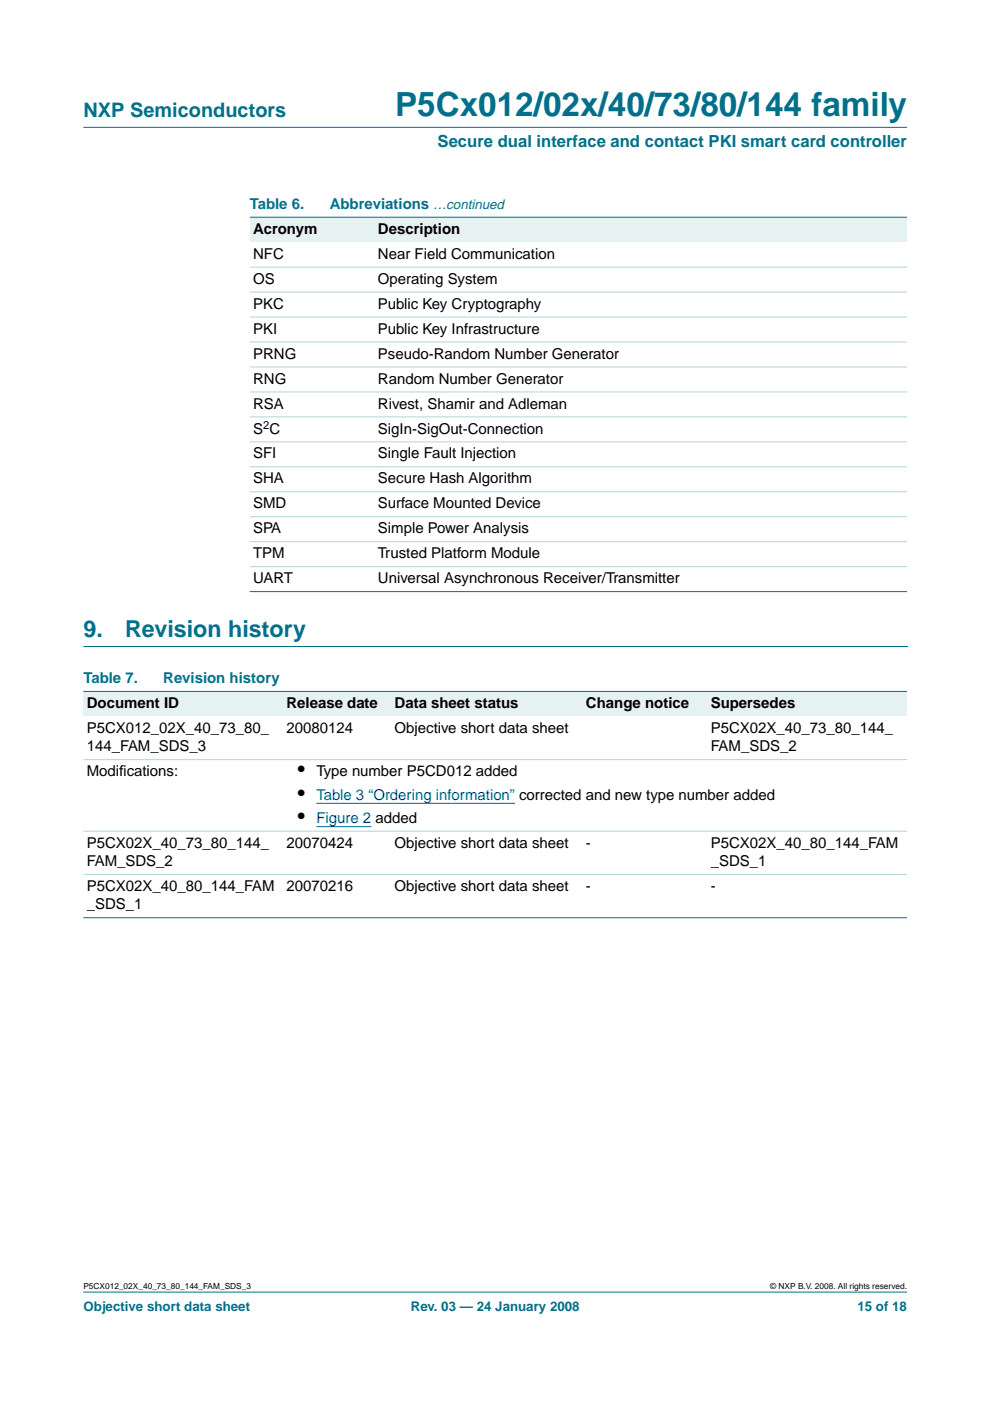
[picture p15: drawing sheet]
<svg xmlns="http://www.w3.org/2000/svg" width="210mm" height="297mm" viewBox="0 0 210 297" stroke-linecap="round" stroke-linejoin="round" font-family="sans-serif">
<defs><g id="words">
<text font-size="7.1" fill="#00708a" x="83.8" y="24.7">P5Cx012/02x/40/73/80/144 family</text>
<g font-size="4.9" fill="#00708a">
<text x="17.7" y="135.1">9.</text>
<text x="26.5" y="135.1">Revision history</text>
</g>
<text font-size="4.2" fill="#00708a" x="17.7" y="24.9">NXP Semiconductors</text>
<g font-size="4.2">
<text x="63.2" y="164.6">•</text>
<text x="63.2" y="169.5">•</text>
<text x="63.2" y="174.5">•</text>
</g>
<text font-size="3.5" fill="#00708a" x="92.8" y="31.1">Secure dual interface and contact PKI smart card controller</text>
<g font-size="3.2" fill="#00708a">
<text x="53" y="44.3">Table 6.</text>
<text x="69.9" y="44.3">Abbreviations …continued</text>
<text x="17.7" y="144.8">Table 7.</text>
<text x="34.6" y="144.8">Revision history</text>
</g>
<g font-size="3.2">
<text x="53.7" y="49.6">Acronym</text>
<text x="80.1" y="49.6">Description</text>
<text x="53.7" y="54.9">NFC</text>
<text x="80.1" y="54.9">Near Field Communication</text>
<text x="53.7" y="60.2">OS</text>
<text x="53.7" y="65.5">PKC</text>
<text x="80.1" y="60.2">Operating System</text>
<text x="80.1" y="65.5">Public Key Cryptography</text>
<text x="53.7" y="70.7">PKI</text>
<text x="80.1" y="70.7">Public Key Infrastructure</text>
<text x="53.7" y="76">PRNG</text>
<text x="80.1" y="76">Pseudo-Random Number Generator</text>
<text x="53.7" y="81.3">RNG</text>
<text x="80.1" y="81.3">Random Number Generator</text>
<text x="53.7" y="86.6">RSA</text>
<text x="80.1" y="86.6">Rivest, Shamir and Adleman</text>
<text x="53.7" y="91.9">S C</text>
<text x="80.1" y="91.9">SigIn-SigOut-Connection</text>
<text x="53.7" y="97.2">SFI</text>
<text x="80.1" y="97.2">Single Fault Injection</text>
<text x="53.7" y="102.5">SHA</text>
<text x="53.7" y="107.8">SMD</text>
<text x="80.1" y="102.5">Secure Hash Algorithm</text>
<text x="80.1" y="107.8">Surface Mounted Device</text>
<text x="53.7" y="113.1">SPA</text>
<text x="80.1" y="113.1">Simple Power Analysis</text>
<text x="53.7" y="118.4">TPM</text>
<text x="80.1" y="118.4">Trusted Platform Module</text>
<text x="53.7" y="123.7">UART</text>
<text x="80.1" y="123.7">Universal Asynchronous Receiver/Transmitter</text>
<text x="18.4" y="155.4">P5CX012_02X_40_73_80_</text>
<text x="18.4" y="150.1">Document ID</text>
<text x="60.7" y="155.4">20080124</text>
<text x="60.7" y="150.1">Release date</text>
<text x="83.7" y="155.4">Objective short data sheet</text>
<text x="83.7" y="150.1">Data sheet status</text>
<text x="124.2" y="150.1">Change notice</text>
<text x="150.7" y="150.1">Supersedes</text>
<text x="150.7" y="155.4">P5CX02X_40_73_80_144_</text>
<text x="18.4" y="159.3">144_FAM_SDS_3</text>
<text x="150.7" y="159.3">FAM_SDS_2</text>
<text x="18.4" y="164.6">Modif</text>
<text x="25.3" y="164.6">ications:</text>
<text x="67.1" y="164.6">Type number P5CD012 added</text>
<text x="18.4" y="179.8">P5CX02X_40_73_80_144_</text>
<text x="60.7" y="179.8">20070424</text>
<text x="83.7" y="179.8">Objective short data sheet</text>
<text x="124.2" y="179.8">-</text>
<text x="150.7" y="179.8">P5CX02X_40_80_144_FAM</text>
<text x="18.4" y="183.6">FAM_SDS_2</text>
<text x="150.7" y="183.6">_SDS_1</text>
<text x="18.4" y="188.9">P5CX02X_40_80_144_FAM</text>
<text x="60.7" y="188.9">20070216</text>
<text x="83.7" y="188.9">Objective short data sheet</text>
<text x="124.2" y="188.9">-</text>
<text x="150.7" y="188.9">-</text>
<text x="18.4" y="192.8">_SDS_1</text>
</g>
<g font-size="3.2" fill="#00f">
<text x="67.1" y="169.5">Table 3 “Ordering information” corrected and new type number added</text>
<text x="67.1" y="174.5">Figure 2 added</text>
</g>
<g font-size="2.8" fill="#00708a">
<text x="17.7" y="278">Objective short data sheet</text>
<text x="87.1" y="278">Rev. 03 — 24 January 2008</text>
<text x="181.8" y="278">15 of 18</text>
</g>
<text font-size="2.4" x="55.8" y="91">2</text>
<g font-size="1.8">
<text x="17.7" y="273.4">P5CX012_02X_40_73_80_144_FAM_SDS_3</text>
<text x="163.3" y="273.4">© NXP B.V. 2008. All rights reserved.</text>
</g>
</g></defs>
<g fill="#00708a" stroke="#00708a" stroke-width=".21">
<path d="M17.7 273.9h174.6z"/>
<path d="M17.7 27h174.6z"/>
</g>
<path d="M17.7 137.1h174.7" fill="none" stroke="#00708a" stroke-width=".21"/>
<g fill="#e6f2f2">
<path d="M53 46.1h26.4v5.2h-26.4z" fill-rule="evenodd"/>
<path d="M79.4 46.1h112.9v5.2h-112.9z" fill-rule="evenodd"/>
</g>
<g fill="#00708a" stroke="#00708a" stroke-width=".21">
<path d="M53 46.1h139.3z"/>
<path d="M53 125.4h139.3z"/>
</g>
<g fill="#b3d4db" stroke="#b3d4db" stroke-width=".21">
<path d="M53 56.6h139.3z"/>
<path d="M53 61.9h139.3z"/>
<path d="M53 67.2h139.3z"/>
<path d="M53 72.5h139.3z"/>
<path d="M53 77.8h139.3z"/>
<path d="M53 83.1h139.3z"/>
<path d="M53 88.4h139.3z"/>
<path d="M53 93.7h139.3z"/>
<path d="M53 99h139.3z"/>
<path d="M53 104.3h139.3z"/>
<path d="M53 109.6h139.3z"/>
<path d="M53 114.8h139.3z"/>
<path d="M53 120.1h139.3z"/>
</g>
<g fill="#e6f2f2">
<path d="M17.7 146.6h42.3v5.3h-42.3z" fill-rule="evenodd"/>
<path d="M60 146.6h23v5.3h-23z" fill-rule="evenodd"/>
<path d="M83 146.6h40.5v5.3h-40.5z" fill-rule="evenodd"/>
<path d="M123.5 146.6h26.5v5.3h-26.5z" fill-rule="evenodd"/>
<path d="M150 146.6h42.3v5.3h-42.3z" fill-rule="evenodd"/>
</g>
<path d="M67.1 170.3h42.1M67.1 175.3h11.6" fill="none" stroke="#00f" stroke-width=".21"/>
<g fill="#00708a" stroke="#00708a" stroke-width=".21">
<path d="M17.7 146.6h174.6z"/>
<path d="M17.7 194.6h174.6z"/>
</g>
<g fill="#b3d4db" stroke="#b3d4db" stroke-width=".21">
<path d="M17.7 161.1h174.6z"/>
<path d="M17.7 176.2h174.6z"/>
<path d="M17.7 185.4h174.6z"/>
</g>
<use href="#words"/>
</svg>
